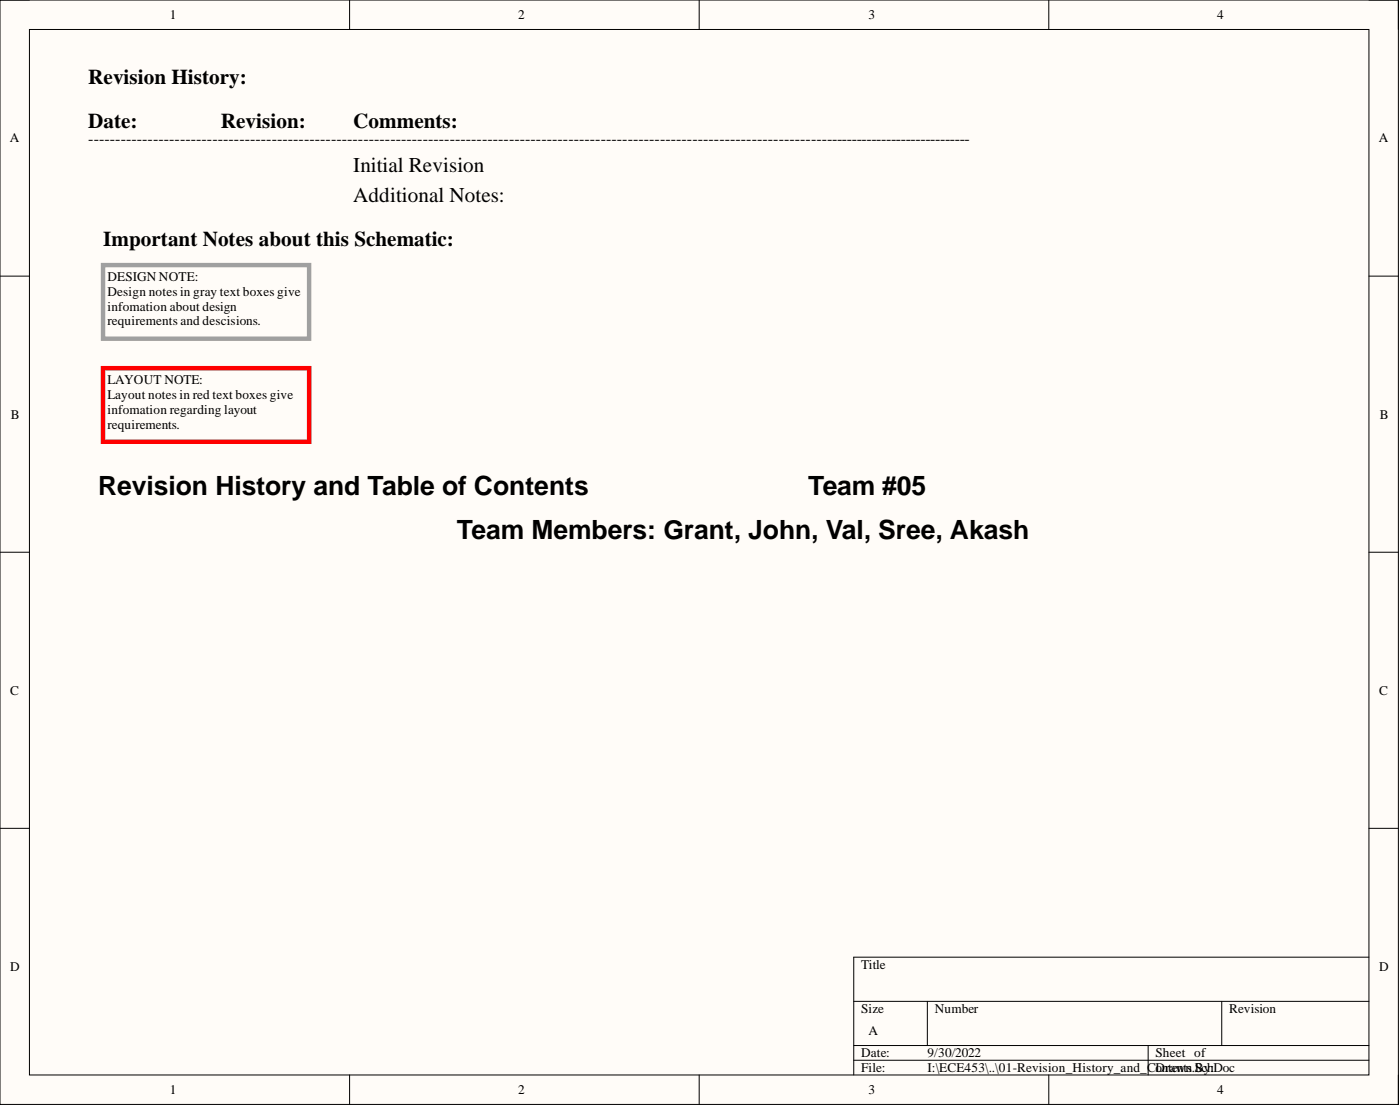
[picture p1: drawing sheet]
<svg xmlns="http://www.w3.org/2000/svg" width="241mm" height="190mm" viewBox="0 0 241 190" stroke-linecap="round" stroke-linejoin="round" font-family="sans-serif">
<defs><g id="words">
<g font-size="4.6">
<text x="16.9" y="85.3">Revision History and Table of Contents</text>
<text x="139.3" y="85.3">Team #05</text>
<text x="78.7" y="92.9">Team Members: Grant, John, Val, Sree, Akash</text>
</g>
<g font-size="3.6">
<text x="15.2" y="14.5">Revision History:</text>
<text x="15.2" y="22.1">Date:</text>
<text x="38.1" y="22.1">Revision:</text>
<text x="60.9" y="22.1">Comments:</text>
<text x="60.9" y="29.7">Initial Revision</text>
<text x="60.9" y="34.8">Additional Notes:</text>
<text x="17.8" y="42.4">Important Notes about this Schematic:</text>
</g>
<text font-size="2.8" x="15.2" y="24.8">----------------------------------------------------------------------------------------------------------------------------------------------------------------------</text>
<g font-size="2.3">
<text x="29.3" y="3.3">1</text>
<text x="89.3" y="3.3">2</text>
<text x="149.7" y="3.3">3</text>
<text x="209.8" y="3.3">4</text>
<text x="1.7" y="24.5">A</text>
<text x="237.6" y="24.5">A</text>
<text x="18.5" y="48.4">DESIGN NOTE:</text>
<text x="18.5" y="51">Design notes in gray text boxes give</text>
<text x="18.5" y="53.5">infomation about design</text>
<text x="18.5" y="56.1">requirements and descisions.</text>
<text x="18.5" y="66.2">LAYOUT NOTE:</text>
<text x="18.5" y="68.7">Layout notes in red text boxes give</text>
<text x="18.5" y="71.3">infomation regarding layout</text>
<text x="1.9" y="72.1">B</text>
<text x="18.5" y="73.8">requirements.</text>
<text x="237.8" y="72.1">B</text>
<text x="1.8" y="119.6">C</text>
<text x="237.7" y="119.6">C</text>
<text x="1.8" y="167.2">D</text>
<text x="148.4" y="166.9">Title</text>
<text x="237.7" y="167.2">D</text>
<text x="148.4" y="174.5">Size</text>
<text x="149.7" y="178.3">A</text>
<text x="161.1" y="174.5">Number</text>
<text x="211.8" y="174.5">Revision</text>
<text x="148.4" y="182.1">Date:</text>
<text x="148.4" y="184.7">File:</text>
<text x="159.8" y="182.1">9/30/2022</text>
<text x="159.8" y="184.7">I:\ECE453\..\01-Revision_History_and_Contents SchDoc</text>
<text x="199.2" y="182.1">Sheet of</text>
<text x="199.2" y="184.7">Drawn.By:</text>
<text x="29.3" y="188.5">1</text>
<text x="89.3" y="188.5">2</text>
<text x="149.7" y="188.5">3</text>
<text x="209.8" y="188.5">4</text>
</g>
</g></defs>
<path d="M0 0h241v190.2h-241z" fill-rule="evenodd" fill="#fffcf8"/>
<path d="M0 0h241v190.2h-241z" fill="none" stroke="#000" stroke-width=".17"/>
<path d="M5.1 5.1h230.8v180.1h-230.8z" fill-rule="evenodd" fill="#fffcf8"/>
<g fill="none" stroke="#000" stroke-width=".17">
<path d="M0 0h5.1M5.1 5.1h230.8v180.1h-230.8zM60.3 0v5.1M120.5 0v5.1M180.8 0v5.1M235.9 0h5.1v5.1M0 47.6h5.1M235.9 47.6h5.1M0 95.1h5.1M235.9 95.1h5.1M0 142.7h5.1M235.9 142.7h5.1"/>
<path d="M147.1 172.5h88.8M159.8 172.5v7.6M210.6 172.5v7.6M235.9 164.9h-88.8v20.3M60.3 185.2v5M120.5 185.2v5M147.1 180.1h88.8M147.1 182.6h88.8M180.8 185.2v5M197.9 180.1v5.1M241 185.2v5"/>
</g>
<path d="M17.8 45.7h35.5v12.6h-35.5z" fill="none" stroke="#a0a0a0" stroke-width=".76"/>
<path d="M17.8 63.4h35.5v12.7h-35.5z" fill="none" stroke="#f00" stroke-width=".76"/>
<use href="#words"/>
</svg>
